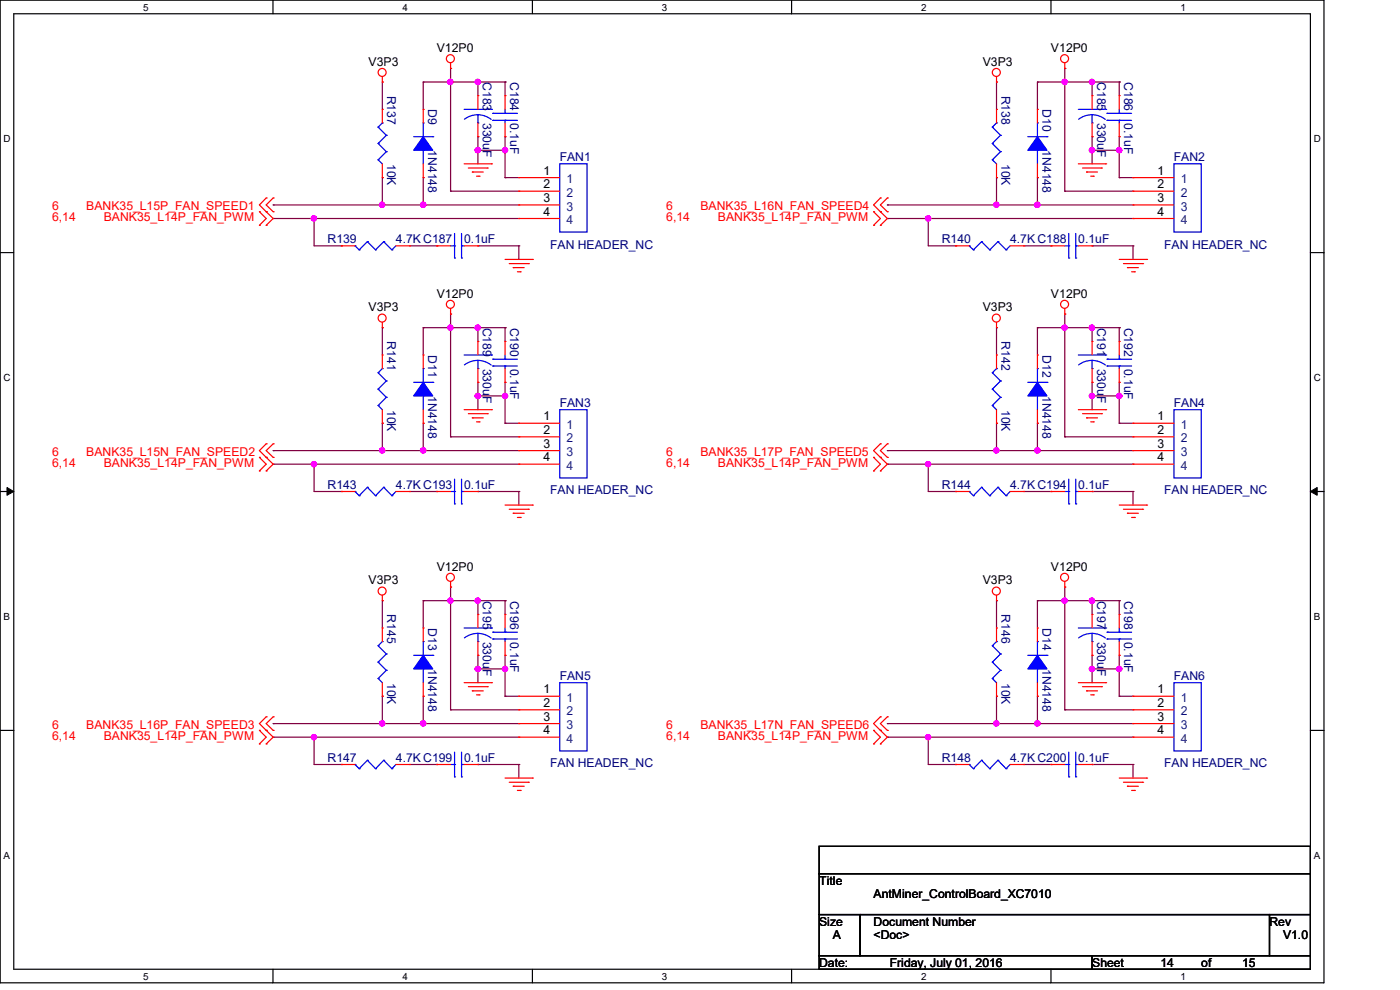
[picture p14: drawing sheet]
<svg xmlns="http://www.w3.org/2000/svg" width="297mm" height="210mm" viewBox="0 0 297 210" stroke-linecap="round" stroke-linejoin="round" font-family="sans-serif">
<defs><g id="words">
<g font-size="2.6">
<text x="92.7" y="11">V12P0</text>
<text x="223" y="11">V12P0</text>
<text x="78.2" y="13.9">V3P3</text>
<text x="208.5" y="13.9">V3P3</text>
<text x="115.3" y="37">1</text>
<text x="115.3" y="39.9">2</text>
<text x="245.6" y="37">1</text>
<text x="245.6" y="39.9">2</text>
<text x="115.3" y="42.8">3</text>
<text x="115.3" y="45.7">4</text>
<text x="245.6" y="42.8">3</text>
<text x="245.6" y="45.7">4</text>
<text x="92.7" y="63.2">V12P0</text>
<text x="223" y="63.2">V12P0</text>
<text x="78.2" y="66">V3P3</text>
<text x="208.5" y="66">V3P3</text>
<text x="115.3" y="89.2">1</text>
<text x="245.6" y="89.2">1</text>
<text x="115.3" y="92">2</text>
<text x="115.3" y="95">3</text>
<text x="245.6" y="92">2</text>
<text x="245.6" y="95">3</text>
<text x="115.3" y="97.8">4</text>
<text x="245.6" y="97.8">4</text>
<text x="78.2" y="124">V3P3</text>
<text x="92.7" y="121.1">V12P0</text>
<text x="208.5" y="124">V3P3</text>
<text x="223" y="121.1">V12P0</text>
<text x="115.3" y="147.1">1</text>
<text x="115.3" y="149.9">2</text>
<text x="245.6" y="147.1">1</text>
<text x="245.6" y="149.9">2</text>
<text x="115.3" y="152.9">3</text>
<text x="115.3" y="155.7">4</text>
<text x="245.6" y="152.9">3</text>
<text x="245.6" y="155.7">4</text>
<text x="173.8" y="187.7">Title</text>
<text x="185.3" y="190.6">AntMiner_ControlBoard_XC7010</text>
<text x="173.8" y="196.3">Size</text>
<text x="185.3" y="196.3">Document Number</text>
<text x="269.3" y="196.3">Rev</text>
<text x="176.7" y="199.3">A</text>
<text x="185.3" y="199.3">&lt;Doc&gt;</text>
<text x="272.2" y="199.3">V1.0</text>
<text x="173.8" y="205.1">Date:</text>
<text x="188.8" y="205.1">Friday, July 01, 2016</text>
<text x="231.7" y="205.1">Sheet</text>
<text x="246.2" y="205.1">14</text>
<text x="254.8" y="205.1">of</text>
<text x="263.5" y="205.1">15</text>
</g>
<g font-size="2.6" fill="#000080">
<text x="102.4" y="17.4" transform="rotate(90 102.4 17.4)">C183</text>
<text x="108.2" y="17.4" transform="rotate(90 108.2 17.4)">C184</text>
<text x="232.7" y="17.4" transform="rotate(90 232.7 17.4)">C185</text>
<text x="238.5" y="17.4" transform="rotate(90 238.5 17.4)">C186</text>
<text x="82.2" y="20.3" transform="rotate(90 82.2 20.3)">R137</text>
<text x="90.8" y="23.2" transform="rotate(90 90.8 23.2)">D9</text>
<text x="212.5" y="20.3" transform="rotate(90 212.5 20.3)">R138</text>
<text x="221.1" y="23.2" transform="rotate(90 221.1 23.2)">D10</text>
<text x="102.4" y="26.1" transform="rotate(90 102.4 26.1)">330uF</text>
<text x="108.2" y="26.1" transform="rotate(90 108.2 26.1)">0.1uF</text>
<text x="232.7" y="26.1" transform="rotate(90 232.7 26.1)">330uF</text>
<text x="238.5" y="26.1" transform="rotate(90 238.5 26.1)">0.1uF</text>
<text x="82.2" y="34.8" transform="rotate(90 82.2 34.8)">10K</text>
<text x="90.8" y="31.9" transform="rotate(90 90.8 31.9)">1N4148</text>
<text x="118.7" y="34.2">FAN1</text>
<text x="212.5" y="34.8" transform="rotate(90 212.5 34.8)">10K</text>
<text x="221.1" y="31.9" transform="rotate(90 221.1 31.9)">1N4148</text>
<text x="249" y="34.2">FAN2</text>
<text x="69.5" y="51.6">R139</text>
<text x="84" y="51.6">4.7K C187</text>
<text x="98.5" y="51.6">0.1uF</text>
<text x="116.7" y="52.7">FAN HEADER_NC</text>
<text x="199.8" y="51.6">R140</text>
<text x="214.3" y="51.6">4.7K C188</text>
<text x="228.8" y="51.6">0.1uF</text>
<text x="247" y="52.7">FAN HEADER_NC</text>
<text x="102.4" y="69.5" transform="rotate(90 102.4 69.5)">C189</text>
<text x="108.2" y="69.5" transform="rotate(90 108.2 69.5)">C190</text>
<text x="232.7" y="69.5" transform="rotate(90 232.7 69.5)">C191</text>
<text x="238.5" y="69.5" transform="rotate(90 238.5 69.5)">C192</text>
<text x="82.2" y="72.4" transform="rotate(90 82.2 72.4)">R141</text>
<text x="90.8" y="75.3" transform="rotate(90 90.8 75.3)">D11</text>
<text x="212.5" y="72.4" transform="rotate(90 212.5 72.4)">R142</text>
<text x="221.1" y="75.3" transform="rotate(90 221.1 75.3)">D12</text>
<text x="90.8" y="84" transform="rotate(90 90.8 84)">1N4148</text>
<text x="102.4" y="78.2" transform="rotate(90 102.4 78.2)">330uF</text>
<text x="108.2" y="78.2" transform="rotate(90 108.2 78.2)">0.1uF</text>
<text x="221.1" y="84" transform="rotate(90 221.1 84)">1N4148</text>
<text x="232.7" y="78.2" transform="rotate(90 232.7 78.2)">330uF</text>
<text x="238.5" y="78.2" transform="rotate(90 238.5 78.2)">0.1uF</text>
<text x="82.2" y="86.9" transform="rotate(90 82.2 86.9)">10K</text>
<text x="118.7" y="86.3">FAN3</text>
<text x="212.5" y="86.9" transform="rotate(90 212.5 86.9)">10K</text>
<text x="249" y="86.3">FAN4</text>
<text x="69.5" y="103.7">R143</text>
<text x="84" y="103.7">4.7K C193</text>
<text x="98.5" y="103.7">0.1uF</text>
<text x="116.7" y="104.9">FAN HEADER_NC</text>
<text x="199.8" y="103.7">R144</text>
<text x="214.3" y="103.7">4.7K C194</text>
<text x="228.8" y="103.7">0.1uF</text>
<text x="247" y="104.9">FAN HEADER_NC</text>
<text x="82.2" y="130.3" transform="rotate(90 82.2 130.3)">R145</text>
<text x="102.4" y="127.4" transform="rotate(90 102.4 127.4)">C195</text>
<text x="108.2" y="127.4" transform="rotate(90 108.2 127.4)">C196</text>
<text x="212.5" y="130.3" transform="rotate(90 212.5 130.3)">R146</text>
<text x="232.7" y="127.4" transform="rotate(90 232.7 127.4)">C197</text>
<text x="238.5" y="127.4" transform="rotate(90 238.5 127.4)">C198</text>
<text x="90.8" y="133.2" transform="rotate(90 90.8 133.2)">D13</text>
<text x="102.4" y="136.1" transform="rotate(90 102.4 136.1)">330uF</text>
<text x="108.2" y="136.1" transform="rotate(90 108.2 136.1)">0.1uF</text>
<text x="221.1" y="133.2" transform="rotate(90 221.1 133.2)">D14</text>
<text x="232.7" y="136.1" transform="rotate(90 232.7 136.1)">330uF</text>
<text x="238.5" y="136.1" transform="rotate(90 238.5 136.1)">0.1uF</text>
<text x="90.8" y="141.9" transform="rotate(90 90.8 141.9)">1N4148</text>
<text x="221.1" y="141.9" transform="rotate(90 221.1 141.9)">1N4148</text>
<text x="82.2" y="144.8" transform="rotate(90 82.2 144.8)">10K</text>
<text x="118.7" y="144.2">FAN5</text>
<text x="212.5" y="144.8" transform="rotate(90 212.5 144.8)">10K</text>
<text x="249" y="144.2">FAN6</text>
<text x="69.5" y="161.6">R147</text>
<text x="84" y="161.6">4.7K C199</text>
<text x="98.5" y="161.6">0.1uF</text>
<text x="199.8" y="161.6">R148</text>
<text x="214.3" y="161.6">4.7K C200</text>
<text x="228.8" y="161.6">0.1uF</text>
<text x="116.7" y="162.8">FAN HEADER_NC</text>
<text x="247" y="162.8">FAN HEADER_NC</text>
</g>
<g font-size="2.6" fill="#004080">
<text x="120.2" y="38.9">1</text>
<text x="120.2" y="41.7">2</text>
<text x="250.5" y="38.9">1</text>
<text x="250.5" y="41.7">2</text>
<text x="120.2" y="44.7">3</text>
<text x="120.2" y="47.5">4</text>
<text x="250.5" y="44.7">3</text>
<text x="250.5" y="47.5">4</text>
<text x="120.2" y="91">1</text>
<text x="120.2" y="93.9">2</text>
<text x="250.5" y="91">1</text>
<text x="250.5" y="93.9">2</text>
<text x="120.2" y="96.8">3</text>
<text x="120.2" y="99.7">4</text>
<text x="250.5" y="96.8">3</text>
<text x="250.5" y="99.7">4</text>
<text x="120.2" y="148.9">1</text>
<text x="250.5" y="148.9">1</text>
<text x="120.2" y="151.8">2</text>
<text x="120.2" y="154.7">3</text>
<text x="250.5" y="151.8">2</text>
<text x="250.5" y="154.7">3</text>
<text x="120.2" y="157.6">4</text>
<text x="250.5" y="157.6">4</text>
</g>
<g font-size="2.6" fill="#f00">
<text x="11" y="44.6">6</text>
<text x="11" y="46.9">6,14</text>
<text x="18.3" y="44.6">BANK35_L15P_FAN_SPEED1</text>
<text x="22" y="46.9">BANK35_L14P_FAN_PWM</text>
<text x="141.4" y="44.6">6</text>
<text x="141.4" y="46.9">6,14</text>
<text x="148.6" y="44.6">BANK35_L16N_FAN_SPEED4</text>
<text x="152.3" y="46.9">BANK35_L14P_FAN_PWM</text>
<text x="11" y="96.7">6</text>
<text x="11" y="99.1">6,14</text>
<text x="18.3" y="96.7">BANK35_L15N_FAN_SPEED2</text>
<text x="22" y="99.1">BANK35_L14P_FAN_PWM</text>
<text x="141.4" y="96.7">6</text>
<text x="141.4" y="99.1">6,14</text>
<text x="148.6" y="96.7">BANK35_L17P_FAN_SPEED5</text>
<text x="152.3" y="99.1">BANK35_L14P_FAN_PWM</text>
<text x="11" y="154.6">6</text>
<text x="18.3" y="154.6">BANK35_L16P_FAN_SPEED3</text>
<text x="141.4" y="154.6">6</text>
<text x="148.6" y="154.6">BANK35_L17N_FAN_SPEED6</text>
<text x="11" y="157">6,14</text>
<text x="22" y="157">BANK35_L14P_FAN_PWM</text>
<text x="141.4" y="157">6,14</text>
<text x="152.3" y="157">BANK35_L14P_FAN_PWM</text>
</g>
<g font-size="2.1">
<text x="30.4" y="2.2">5</text>
<text x="85.4" y="2.2">4</text>
<text x="140.4" y="2.2">3</text>
<text x="195.4" y="2.2">2</text>
<text x="250.4" y="2.2">1</text>
<text x=".8" y="30.1">D</text>
<text x="278.7" y="30.1">D</text>
<text x=".8" y="80.8">C</text>
<text x="278.7" y="80.8">C</text>
<text x=".8" y="131.5">B</text>
<text x="278.7" y="131.5">B</text>
<text x=".8" y="182.2">A</text>
<text x="278.7" y="182.2">A</text>
<text x="30.4" y="207.8">5</text>
<text x="85.4" y="207.8">4</text>
<text x="140.4" y="207.8">3</text>
<text x="195.4" y="207.8">2</text>
<text x="250.4" y="207.8">1</text>
</g>
</g></defs>
<path d="M0 0h280.9v208.5h-280.9zM2.9 2.9h275.1v202.7h-275.1z" fill="none" stroke="#000" stroke-width=".25"/>
<g fill="#fff">
<path d="M30.4 .3h1.1v2.4h-1.1z"/>
<path d="M30.4 205.9h1.1v2.3h-1.1z"/>
</g>
<path d="M57.9 0v2.9M57.9 205.6v2.9" fill="none" stroke="#000" stroke-width=".25"/>
<g fill="#fff">
<path d="M85.4 .3h1.1v2.4h-1.1z"/>
<path d="M85.4 205.9h1.1v2.3h-1.1z"/>
</g>
<path d="M112.9 0v2.9M112.9 205.6v2.9" fill="none" stroke="#000" stroke-width=".25"/>
<g fill="#fff">
<path d="M140.4 .3h1.2v2.4h-1.2z"/>
<path d="M140.4 205.9h1.2v2.3h-1.2z"/>
</g>
<path d="M167.9 0v2.9M167.9 205.6v2.9" fill="none" stroke="#000" stroke-width=".25"/>
<g fill="#fff">
<path d="M195.4 .3h1.2v2.4h-1.2z"/>
<path d="M195.4 205.9h1.2v2.3h-1.2z"/>
</g>
<path d="M223 0v2.9M223 205.6v2.9" fill="none" stroke="#000" stroke-width=".25"/>
<g fill="#fff">
<path d="M250.4 .3h1.2v2.4h-1.2z"/>
<path d="M250.4 205.9h1.2v2.3h-1.2z"/>
<path d="M.8 28.2h1.4v2.4h-1.4z"/>
<path d="M278.7 28.2h1.5v2.4h-1.5z"/>
<path d="M.8 78.9h1.4v2.3h-1.4z"/>
<path d="M278.7 78.9h1.5v2.3h-1.5z"/>
</g>
<path d="M0 53.6h2.9M278 53.6h2.9" fill="none" stroke="#000" stroke-width=".25"/>
<g fill="#fff">
<path d="M.8 129.6h1.3v2.3h-1.3z"/>
<path d="M278.7 129.6h1.4v2.3h-1.4z"/>
</g>
<path d="M0 104.3h2.9M278 104.3h2.9" fill="none" stroke="#000" stroke-width=".25"/>
<path d="M1.5 103.4l1.4 .9-1.4 .8zM278 104.3l1.4-.9v1.7z" fill="#000" stroke="#000" stroke-width=".21"/>
<g fill="#fff">
<path d="M.8 180.3h1.3v2.3h-1.3z"/>
<path d="M278.7 180.3h1.4v2.3h-1.4z"/>
</g>
<path d="M0 154.9h2.9M278 154.9h2.9M173.8 179.5h104.2v5.8h-104.2zM173.8 185.3h104.2v8.7h-104.2zM173.8 194h8.7v8.7h-8.7zM182.5 194h86.8v8.7h-86.8zM269.3 194h8.7v8.7h-8.7zM173.8 202.7h57.9v2.9h-57.9zM231.7 202.7h46.3v2.9h-46.3z" fill="none" stroke="#000" stroke-width=".25"/>
<g fill="none" stroke="#800040" stroke-width=".25">
<path d="M81.1 17.4h.1M81.1 17.4v5.8M89.8 17.4h.1M89.8 17.4v5.8M89.8 17.4h17.3M95.6 14.5h.1M95.6 17.4h.1M95.6 14.5v26.1M101.4 17.4h.1M101.4 17.4v2.9M107.1 17.4h.1M107.1 17.4v2.9"/>
<path d="M211.4 17.4h.1M211.4 17.4v5.8M220.1 17.4h.1M220.1 17.4h17.3M220.1 17.4v5.8M225.9 14.5h.1M225.9 17.4h.1M225.9 14.5v26.1M231.7 17.4h.1M231.7 17.4v2.9M237.4 17.4h.1M237.4 17.4v2.9"/>
<path d="M81.1 37.7h.1M81.1 37.7v5.8M89.8 37.7h.1M89.8 37.7v5.8M101.4 31.9h.1M101.4 29h.1M101.4 31.9h5.7M101.4 29v5.8M107.1 29h.1M107.1 31.9h.1M107.1 37.7h.1M107.1 29v8.7"/>
<path d="M107.1 37.7h3M211.4 37.7h.1M211.4 37.7v5.8M220.1 37.7h.1M220.1 37.7v5.8M231.7 31.9h.1M231.7 29h.1M231.7 31.9h5.7M231.7 29v5.8M237.4 29h.1M237.4 31.9h.1M237.4 37.7h.1"/>
<path d="M237.4 37.7h3M237.4 29v8.7M58 46.4h.1M58 43.5h.1M58 43.5h52.1M58 46.4h52.1M66.6 46.4h.1M66.6 46.4v5.8h5.8M72.4 52.2h.1M81.1 43.5h.1M86.9 52.2h5.8M89.8 43.5h.1"/>
<path d="M92.7 52.2h.1M95.6 40.6h.1M95.6 40.6h14.5M101.4 52.2h.1M101.4 52.2h8.7M110.1 52.2h.1M110.1 52.2v2.8M188.3 46.4h.1M188.3 43.5h.1M188.3 43.5h52.1M188.3 46.4h52.1M196.9 46.4h.1"/>
<path d="M196.9 46.4v5.8h5.8M202.7 52.2h.1M211.4 43.5h.1M217.2 52.2h5.8M220.1 43.5h.1M223 52.2h.1M225.9 40.6h.1M225.9 40.6h14.5M231.7 52.2h.1M231.7 52.2h8.7M240.4 52.2h.1M240.4 52.2v2.8"/>
<path d="M81.1 69.5h.1M81.1 69.5v5.8M89.8 69.5h.1M89.8 69.5v5.8M89.8 69.5h17.3M95.6 66.6h.1M95.6 69.5h.1M95.6 66.6v26.1M101.4 69.5h.1M101.4 69.5v2.9M107.1 69.5h.1M107.1 69.5v2.9"/>
<path d="M211.4 69.5h.1M211.4 69.5v5.8M220.1 69.5h.1M220.1 69.5h17.3M220.1 69.5v5.8M225.9 66.6h.1M225.9 69.5h.1M225.9 66.6v26.1M231.7 69.5h.1M231.7 69.5v2.9M237.4 69.5h.1M237.4 69.5v2.9"/>
<path d="M58 98.5h.1M58 95.6h.1M58 95.6h52.1M58 98.5h52.1M66.6 98.5h.1M66.6 98.5v5.8h5.8M81.1 89.8h.1M81.1 95.6h.1M81.1 89.8v5.8M89.8 89.8h.1M89.8 95.6h.1M89.8 89.8v5.8"/>
<path d="M95.6 92.7h.1M95.6 92.7h14.5M101.4 84h.1M101.4 81.1h.1M101.4 81.1v5.8M101.4 84h5.7M107.1 81.1h.1M107.1 84h.1M107.1 89.8h.1M107.1 81.1v8.7M107.1 89.8h3M188.3 98.5h.1"/>
<path d="M188.3 95.6h.1M188.3 95.6h52.1M188.3 98.5h52.1M196.9 98.5h.1M196.9 98.5v5.8h5.8M211.4 89.8h.1M211.4 95.6h.1M211.4 89.8v5.8M220.1 89.8h.1M220.1 95.6h.1M220.1 89.8v5.8M225.9 92.7h.1"/>
<path d="M225.9 92.7h14.5M231.7 84h.1M231.7 81.1h.1M231.7 84h5.7M231.7 81.1v5.8M237.4 81.1h.1M237.4 84h.1M237.4 89.8h.1M237.4 89.8h3M237.4 81.1v8.7M72.4 104.3h.1M86.9 104.3h5.8"/>
<path d="M92.7 104.3h.1M101.4 104.3h.1M101.4 104.3h8.7M110.1 104.3h.1M110.1 104.3v2.8M202.7 104.3h.1M217.2 104.3h5.8M223 104.3h.1M231.7 104.3h.1M231.7 104.3h8.7M240.4 104.3h.1M240.4 104.3v2.8"/>
<path d="M81.1 127.4h.1M81.1 127.4v5.8M89.8 127.4h.1M89.8 127.4v5.8M89.8 127.4h17.3M95.6 124.5h.1M95.6 127.4h.1M95.6 124.5v26.1M101.4 127.4h.1M101.4 139h.1M101.4 127.4v2.9M101.4 139v5.8"/>
<path d="M107.1 139h.1M107.1 127.4h.1M107.1 127.4v2.9M107.1 139v8.7M211.4 127.4h.1M211.4 127.4v5.8M220.1 127.4h.1M220.1 127.4h17.3M220.1 127.4v5.8M225.9 124.5h.1M225.9 127.4h.1M225.9 124.5v26.1"/>
<path d="M231.7 127.4h.1M231.7 139h.1M231.7 127.4v2.9M231.7 139v5.8M237.4 139h.1M237.4 127.4h.1M237.4 127.4v2.9M237.4 139v8.7M58 156.4h.1M58 153.5h.1M58 153.5h52.1M58 156.4h52.1"/>
<path d="M66.6 156.4h.1M66.6 156.4v5.8h5.8M81.1 147.7h.1M81.1 153.5h.1M81.1 147.7v5.8M89.8 147.7h.1M89.8 153.5h.1M89.8 147.7v5.8M95.6 150.6h.1M95.6 150.6h14.5M101.4 141.9h.1M101.4 141.9h5.7"/>
<path d="M107.1 141.9h.1M107.1 147.7h.1M107.1 147.7h3M188.3 156.4h.1M188.3 153.5h.1M188.3 153.5h52.1M188.3 156.4h52.1M196.9 156.4h.1M196.9 156.4v5.8h5.8M211.4 147.7h.1M211.4 153.5h.1M211.4 147.7v5.8"/>
<path d="M220.1 147.7h.1M220.1 153.5h.1M220.1 147.7v5.8M225.9 150.6h.1M225.9 150.6h14.5M231.7 141.9h.1M231.7 141.9h5.7M237.4 141.9h.1M237.4 147.7h.1M237.4 147.7h3M72.4 162.2h.1M86.9 162.2h5.8"/>
<path d="M92.7 162.2h.1M101.4 162.2h.1M101.4 162.2h8.7M110.1 162.2h.1M110.1 162.2v2.9M202.7 162.2h.1M217.2 162.2h5.8M223 162.2h.1M231.7 162.2h.1M231.7 162.2h8.7M240.4 162.2h.1M240.4 162.2v2.9"/>
</g>
<g fill="#f0f" stroke="#f0f" stroke-width=".25">
<circle cx="101.3" cy="31.9" r=".55"/>
<circle cx="107.1" cy="31.9" r=".55"/>
<circle cx="66.6" cy="46.3" r=".55"/>
<circle cx="81.1" cy="43.4" r=".55"/>
<circle cx="89.8" cy="43.4" r=".56"/>
<circle cx="95.5" cy="17.4" r=".55"/>
<circle cx="101.3" cy="17.4" r=".55"/>
<circle cx="101.3" cy="84" r=".55"/>
<circle cx="107.1" cy="84" r=".55"/>
<circle cx="66.6" cy="98.5" r=".55"/>
<circle cx="81.1" cy="95.5" r=".55"/>
<circle cx="89.8" cy="95.5" r=".56"/>
<circle cx="95.5" cy="69.5" r=".55"/>
<circle cx="101.3" cy="69.5" r=".55"/>
<circle cx="107.1" cy="141.9" r=".55"/>
<circle cx="101.3" cy="141.9" r=".55"/>
<circle cx="66.6" cy="156.4" r=".55"/>
<circle cx="81.1" cy="153.5" r=".55"/>
<circle cx="89.8" cy="153.5" r=".56"/>
<circle cx="95.5" cy="127.4" r=".55"/>
<circle cx="101.3" cy="127.4" r=".55"/>
<circle cx="237.4" cy="31.9" r=".55"/>
<circle cx="220.1" cy="43.4" r=".56"/>
<circle cx="211.4" cy="43.4" r=".55"/>
<circle cx="196.9" cy="46.3" r=".55"/>
<circle cx="225.8" cy="17.4" r=".55"/>
<circle cx="231.6" cy="17.4" r=".55"/>
<circle cx="231.6" cy="31.9" r=".55"/>
<circle cx="237.4" cy="84" r=".55"/>
<circle cx="231.6" cy="84" r=".55"/>
<circle cx="220.1" cy="95.5" r=".56"/>
<circle cx="211.4" cy="95.5" r=".55"/>
<circle cx="196.9" cy="98.5" r=".55"/>
<circle cx="225.8" cy="69.5" r=".55"/>
<circle cx="231.6" cy="69.5" r=".55"/>
<circle cx="237.4" cy="141.9" r=".55"/>
<circle cx="231.6" cy="141.9" r=".55"/>
<circle cx="220.1" cy="153.5" r=".56"/>
<circle cx="211.4" cy="153.5" r=".55"/>
<circle cx="196.9" cy="156.4" r=".55"/>
<circle cx="225.8" cy="127.4" r=".55"/>
<circle cx="231.6" cy="127.4" r=".55"/>
</g>
<g fill="none" stroke="#f00" stroke-width=".25">
<path d="M81.1 17.4h.1M81.1 16.3v1.1M95.6 14.5h.1M95.6 13.3v1.2M211.4 17.4h.1M211.4 16.3v1.1M225.9 14.5h.1M225.9 13.3v1.2M81.1 37.7h.1M81.1 23.2h.1M81.1 23.2v2.9M81.1 34.8v2.9"/>
<path d="M89.8 37.7h.1M89.8 23.2h.1M89.8 23.2v2.9M89.8 34.8v2.9M98.5 34.8h5.8M99.4 35.6h4M100.2 36.5h.1M100.2 36.5h2.3M101.1 37.4h.5M101.4 20.3h.1M101.4 29h.1M101.4 20.3v2.9"/>
<path d="M101.4 26.1v2.9M101.6 37.4h.1M103.4 35.6h.1M104.3 34.8h.1M107.1 29h.1M107.1 20.3h.1M107.1 20.3v2.9M107.1 26.1v2.9M110.1 37.7h.1M110.1 37.7h8.6M211.4 37.7h.1M211.4 23.2h.1"/>
<path d="M211.4 23.2v2.9M211.4 34.8v2.9M220.1 37.7h.1M220.1 23.2h.1M220.1 23.2v2.9M220.1 34.8v2.9M228.8 34.8h5.8M229.7 35.6h4M230.5 36.5h.1M230.5 36.5h2.3M231.4 37.4h.5M231.7 20.3h.1"/>
<path d="M231.7 29h.1M231.7 20.3v2.9M231.7 26.1v2.9M231.9 37.4h.1M233.7 35.6h.1M234.6 34.8h.1M237.4 29h.1M237.4 20.3h.1M237.4 20.3v2.9M237.4 26.1v2.9M240.4 37.7h.1M240.4 37.7h8.6"/>
<path d="M55 44.9h.1M55 47.8h.1M55 44.9l1.5 1.5-1.5 1.4M56.5 42h.1M56.5 44.9h.1M56.5 47.8h.1M56.5 42l-1.5 1.5 1.5 1.4M56.5 44.9l1.5 1.5-1.5 1.4M58 42h.1M58 44.9h.1M58 42l-1.5 1.5 1.5 1.4M72.4 52.2h.1"/>
<path d="M72.4 52.2h2.9M84 52.2h2.9M86.9 52.2h.1M92.7 52.2h.1M92.7 52.2h2.9M98.5 52.2h2.9M101.4 52.2h.1M107.1 55h5.8M108 55.9h4.1M108.9 56.8h.1M108.9 56.8h2.3M109.8 57.7h.6"/>
<path d="M110.1 40.6h.1M110.1 43.5h.1M110.1 46.4h.1M110.1 40.6h8.6M110.1 43.5h8.6M110.1 46.4h8.6M110.4 57.7h.1M112.1 55.9h.1M112.9 55h.1M185.3 44.9h.1M185.3 47.8h.1M185.3 44.9l1.5 1.5-1.5 1.4"/>
<path d="M186.8 42h.1M186.8 44.9h.1M186.8 47.8h.1M186.8 42l-1.5 1.5 1.5 1.4M186.8 44.9l1.5 1.5-1.5 1.4M188.3 42h.1M188.3 44.9h.1M188.3 42l-1.5 1.5 1.5 1.4M202.7 52.2h.1M202.7 52.2h2.9M214.3 52.2h2.9M217.2 52.2h.1"/>
<path d="M223 52.2h.1M223 52.2h2.9M228.8 52.2h2.9M231.7 52.2h.1M237.4 55h5.8M238.3 55.9h4.1M239.2 56.8h.1M239.2 56.8h2.3M240.1 57.7h.6M240.4 40.6h.1M240.4 43.5h.1M240.4 46.4h.1"/>
<path d="M240.4 40.6h8.6M240.4 43.5h8.6M240.4 46.4h8.6M240.7 57.7h.1M242.4 55.9h.1M243.2 55h.1M81.1 69.5h.1M81.1 75.3h.1M81.1 68.4v1.1M81.1 75.3v2.9M89.8 75.3h.1M89.8 75.3v2.9"/>
<path d="M95.6 66.6h.1M95.6 65.4v1.2M101.4 72.4h.1M101.4 72.4v2.9M101.4 78.2v2.9M107.1 72.4h.1M107.1 72.4v2.9M107.1 78.2v2.9M211.4 69.5h.1M211.4 75.3h.1M211.4 68.4v1.1M211.4 75.3v2.9"/>
<path d="M220.1 75.3h.1M220.1 75.3v2.9M225.9 66.6h.1M225.9 65.4v1.2M231.7 72.4h.1M231.7 72.4v2.9M231.7 78.2v2.9M237.4 72.4h.1M237.4 72.4v2.9M237.4 78.2v2.9M55 97h.1M55 99.9h.1"/>
<path d="M55 97l1.5 1.5-1.5 1.4M56.5 94.1h.1M56.5 97h.1M56.5 99.9h.1M56.5 94.1l-1.5 1.5 1.5 1.4M56.5 97l1.5 1.5-1.5 1.4M58 94.1h.1M58 97h.1M58 94.1l-1.5 1.5 1.5 1.4M81.1 89.8h.1M81.1 86.9v2.9M89.8 89.8h.1"/>
<path d="M89.8 86.9v2.9M98.5 86.9h5.8M99.4 87.8h4M100.2 88.6h.1M100.2 88.6h2.3M101.1 89.5h.5M101.4 81.1h.1M101.6 89.5h.1M103.4 87.8h.1M104.3 86.9h.1M107.1 81.1h.1M110.1 89.8h.1"/>
<path d="M110.1 92.7h.1M110.1 95.6h.1M110.1 98.5h.1M110.1 89.8h8.6M110.1 92.7h8.6M110.1 95.6h8.6M110.1 98.5h8.6M185.3 97h.1M185.3 99.9h.1M185.3 97l1.5 1.5-1.5 1.4M186.8 94.1h.1M186.8 97h.1"/>
<path d="M186.8 99.9h.1M186.8 94.1l-1.5 1.5 1.5 1.4M186.8 97l1.5 1.5-1.5 1.4M188.3 94.1h.1M188.3 97h.1M188.3 94.1l-1.5 1.5 1.5 1.4M211.4 89.8h.1M211.4 86.9v2.9M220.1 89.8h.1M220.1 86.9v2.9M228.8 86.9h5.8M229.7 87.8h4"/>
<path d="M230.5 88.6h.1M230.5 88.6h2.3M231.4 89.5h.5M231.7 81.1h.1M231.9 89.5h.1M233.7 87.8h.1M234.6 86.9h.1M237.4 81.1h.1M240.4 89.8h.1M240.4 92.7h.1M240.4 95.6h.1M240.4 98.5h.1"/>
<path d="M240.4 89.8h8.6M240.4 92.7h8.6M240.4 95.6h8.6M240.4 98.5h8.6M72.4 104.3h.1M72.4 104.3h2.9M84 104.3h2.9M86.9 104.3h.1M92.7 104.3h.1M92.7 104.3h2.9M98.5 104.3h2.9M101.4 104.3h.1"/>
<path d="M107.1 107.1h5.8M108 108h4.1M108.9 108.9h.1M108.9 108.9h2.3M109.8 109.8h.6M110.4 109.8h.1M112.1 108h.1M112.9 107.1h.1M202.7 104.3h.1M202.7 104.3h2.9M214.3 104.3h2.9M217.2 104.3h.1"/>
<path d="M223 104.3h.1M223 104.3h2.9M228.8 104.3h2.9M231.7 104.3h.1M237.4 107.1h5.8M238.3 108h4.1M239.2 108.9h.1M239.2 108.9h2.3M240.1 109.8h.6M240.7 109.8h.1M242.4 108h.1M243.2 107.1h.1"/>
<path d="M81.1 127.4h.1M81.1 133.2h.1M81.1 126.3v1.1M81.1 133.2v2.9M89.8 133.2h.1M89.8 133.2v2.9M95.6 124.5h.1M95.6 123.4v1.1M101.4 130.3h.1M101.4 139h.1M101.4 130.3v2.9M101.4 136.1v2.9"/>
<path d="M107.1 139h.1M107.1 130.3h.1M107.1 130.3v2.9M107.1 136.1v2.9M211.4 127.4h.1M211.4 133.2h.1M211.4 126.3v1.1M211.4 133.2v2.9M220.1 133.2h.1M220.1 133.2v2.9M225.9 124.5h.1M225.9 123.4v1.1"/>
<path d="M231.7 130.3h.1M231.7 139h.1M231.7 130.3v2.9M231.7 136.1v2.9M237.4 139h.1M237.4 130.3h.1M237.4 130.3v2.9M237.4 136.1v2.9M55 154.9h.1M55 157.8h.1M55 154.9l1.5 1.5-1.5 1.4M56.5 152.1h.1"/>
<path d="M56.5 154.9h.1M56.5 157.8h.1M56.5 152.1l-1.5 1.4 1.5 1.4M56.5 154.9l1.5 1.5-1.5 1.4M58 152.1h.1M58 154.9h.1M58 152.1l-1.5 1.4 1.5 1.4M81.1 147.7h.1M81.1 144.8v2.9M89.8 147.7h.1M89.8 144.8v2.9M98.5 144.8h5.8"/>
<path d="M99.4 145.7h4M100.2 146.6h.1M100.2 146.6h2.3M101.1 147.4h.5M101.6 147.4h.1M103.4 145.7h.1M104.3 144.8h.1M110.1 147.7h.1M110.1 150.6h.1M110.1 153.5h.1M110.1 156.4h.1M110.1 147.7h8.6"/>
<path d="M110.1 150.6h8.6M110.1 153.5h8.6M110.1 156.4h8.6M185.3 154.9h.1M185.3 157.8h.1M185.3 154.9l1.5 1.5-1.5 1.4M186.8 152.1h.1M186.8 154.9h.1M186.8 157.8h.1M186.8 152.1l-1.5 1.4 1.5 1.4M186.8 154.9l1.5 1.5-1.5 1.4M188.3 152.1h.1"/>
<path d="M188.3 154.9h.1M188.3 152.1l-1.5 1.4 1.5 1.4M211.4 147.7h.1M211.4 144.8v2.9M220.1 147.7h.1M220.1 144.8v2.9M228.8 144.8h5.8M229.7 145.7h4M230.5 146.6h.1M230.5 146.6h2.3M231.4 147.4h.5M231.9 147.4h.1"/>
<path d="M233.7 145.7h.1M234.6 144.8h.1M240.4 147.7h.1M240.4 150.6h.1M240.4 153.5h.1M240.4 156.4h.1M240.4 147.7h8.6M240.4 150.6h8.6M240.4 153.5h8.6M240.4 156.4h8.6M72.4 162.2h.1M72.4 162.2h2.9"/>
<path d="M84 162.2h2.9M86.9 162.2h.1M92.7 162.2h.1M92.7 162.2h2.9M98.5 162.2h2.9M101.4 162.2h.1M107.1 165.1h5.8M108 165.9h4.1M108.9 166.8h.1M108.9 166.8h2.3M109.8 167.7h.6M110.4 167.7h.1"/>
<path d="M112.1 165.9h.1M112.9 165.1h.1M202.7 162.2h.1M202.7 162.2h2.9M214.3 162.2h2.9M217.2 162.2h.1M223 162.2h.1M223 162.2h2.9M228.8 162.2h2.9M231.7 162.2h.1M237.4 165.1h5.8M238.3 165.9h4.1"/>
<path d="M239.2 166.8h.1M239.2 166.8h2.3M240.1 167.7h.6M240.7 167.7h.1M242.4 165.9h.1M243.2 165.1h.1"/>
<circle cx="81.1" cy="15.4" r=".85"/>
<circle cx="95.5" cy="12.4" r=".85"/>
<circle cx="211.4" cy="15.4" r=".85"/>
<circle cx="225.8" cy="12.4" r=".85"/>
<circle cx="81.1" cy="67.5" r=".85"/>
<circle cx="95.5" cy="64.6" r=".85"/>
<circle cx="211.4" cy="67.5" r=".85"/>
<circle cx="225.8" cy="64.6" r=".85"/>
<circle cx="81.1" cy="125.4" r=".85"/>
<circle cx="95.5" cy="122.5" r=".85"/>
<circle cx="211.4" cy="125.4" r=".85"/>
<circle cx="225.8" cy="122.5" r=".85"/>
</g>
<g fill="none" stroke="#00f" stroke-width=".25">
<path d="M80.2 33.9h.1M80.2 30.4h.1M80.2 27h.1M80.2 33.9l.9 .9M80.2 30.4l1.8 1.8M80.2 27l1.8 1.7M81.1 26.1h.1M81.1 26.1l-.9 .9M82 32.2h.1M82 28.7h.1M82 32.2l-1.8 1.7M82 28.7l-1.8 1.7"/>
<path d="M87.8 29h4M89.8 31.9h.1M89.8 26.1h.1M89.8 26.1v2.9M89.8 31.9v2.9M91.8 29h.1M98.5 23.2h5.8M101.4 26.1h.1M101.4 24.3l1.5 .3 1.3 .7M101.4 24.3l-1.5 .3-1.4 .7M101.4 24.3v1.8M104.3 23.2h.1"/>
<path d="M104.6 24h.1M104.6 25.5h.1M104.6 24h5.2M104.6 25.5h5.2M107.1 25.5h.1M107.1 24h.1M107.1 23.2v.8M107.1 25.5v.6M118.7 34.8h5.8v14.4h-5.8zM210.5 33.9h.1M210.5 30.4h.1M210.5 27h.1"/>
<path d="M210.5 33.9l.9 .9M210.5 30.4l1.8 1.8M210.5 27l1.8 1.7M211.4 26.1h.1M211.4 26.1l-.9 .9M212.3 32.2h.1M212.3 28.7h.1M212.3 32.2l-1.8 1.7M212.3 28.7l-1.8 1.7M218.1 29h4M220.1 31.9h.1M220.1 26.1h.1"/>
<path d="M220.1 26.1v2.9M220.1 31.9v2.9M222.1 29h.1M228.8 23.2h5.8M231.7 26.1h.1M231.7 24.3l1.5 .3 1.3 .7M231.7 24.3l-1.5 .3-1.4 .7M231.7 24.3v1.8M234.6 23.2h.1M234.9 24h.1M234.9 25.5h.1M234.9 24h5.2"/>
<path d="M234.9 25.5h5.2M237.4 25.5h.1M237.4 24h.1M237.4 23.2v.8M237.4 25.5v.6M249 34.8h5.8v14.4h-5.8zM75.3 52.2h.1M75.3 52.2l.9 .8M76.2 53h.1M77.9 51.3h.1M77.9 51.3l1.8 1.7M77.9 51.3l-1.7 1.7"/>
<path d="M79.7 53h.1M81.4 51.3h.1M81.4 51.3l1.7 1.7M81.4 51.3l-1.7 1.7M83.1 53h.1M84 52.2l-.9 .8M95.6 52.2h.8M96.4 54.7h.1M96.4 52.2h.1M96.4 49.5v5.2M97.9 52.2h.1M97.9 54.7h.1"/>
<path d="M97.9 52.2h.6M97.9 49.5v5.2M205.6 52.2h.1M205.6 52.2l.9 .8M206.5 53h.1M208.2 51.3h.1M208.2 51.3l1.8 1.7M208.2 51.3l-1.7 1.7M210 53h.1M211.7 51.3h.1M211.7 51.3l1.7 1.7M211.7 51.3l-1.7 1.7"/>
<path d="M213.4 53h.1M214.3 52.2l-.9 .8M225.9 52.2h.8M226.7 54.7h.1M226.7 52.2h.1M226.7 49.5v5.2M228.2 52.2h.1M228.2 54.7h.1M228.2 52.2h.6M228.2 49.5v5.2M80.2 79.1h.1M80.2 79.1l1.8 1.7"/>
<path d="M81.1 78.2h.1M81.1 78.2l-.9 .9M89.8 78.2h.1M89.8 78.2v2.9M98.5 75.3h5.8M101.4 78.2h.1M101.4 76.5l1.5 .2 1.3 .7M101.4 76.5l-1.5 .2-1.4 .7M101.4 76.5v1.7M104.3 75.3h.1M104.6 76.2h.1M104.6 77.6h.1"/>
<path d="M104.6 76.2h5.2M104.6 77.6h5.2M107.1 77.6h.1M107.1 76.2h.1M107.1 75.3v.9M107.1 77.6v.6M210.5 79.1h.1M210.5 79.1l1.8 1.7M211.4 78.2h.1M211.4 78.2l-.9 .9M220.1 78.2h.1M220.1 78.2v2.9"/>
<path d="M228.8 75.3h5.8M231.7 78.2h.1M231.7 76.5l1.5 .2 1.3 .7M231.7 76.5l-1.5 .2-1.4 .7M231.7 76.5v1.7M234.6 75.3h.1M234.9 76.2h.1M234.9 77.6h.1M234.9 76.2h5.2M234.9 77.6h5.2M237.4 77.6h.1M237.4 76.2h.1"/>
<path d="M237.4 75.3v.9M237.4 77.6v.6M80.2 86h.1M80.2 82.5h.1M80.2 86l.9 .9M80.2 82.5l1.8 1.8M82 84.3h.1M82 80.8h.1M82 84.3l-1.8 1.7M82 80.8l-1.8 1.7M87.8 81.1h4M89.8 84h.1"/>
<path d="M89.8 84v2.9M91.8 81.1h.1M118.7 86.9h5.8v14.5h-5.8zM210.5 86h.1M210.5 82.5h.1M210.5 86l.9 .9M210.5 82.5l1.8 1.8M212.3 84.3h.1M212.3 80.8h.1M212.3 84.3l-1.8 1.7M212.3 80.8l-1.8 1.7M218.1 81.1h4"/>
<path d="M220.1 84h.1M220.1 84v2.9M222.1 81.1h.1M249 86.9h5.8v14.5h-5.8zM75.3 104.3h.1M75.3 104.3l.9 .9M76.2 105.2h.1M77.9 103.4h.1M77.9 103.4l1.8 1.8M77.9 103.4l-1.7 1.8M79.7 105.2h.1M81.4 103.4h.1"/>
<path d="M81.4 103.4l1.7 1.8M81.4 103.4l-1.7 1.8M83.1 105.2h.1M84 104.3l-.9 .9M95.6 104.3h.8M96.4 106.9h.1M96.4 104.3h.1M96.4 101.6v5.3M97.9 104.3h.1M97.9 106.9h.1M97.9 104.3h.6M97.9 101.6v5.3"/>
<path d="M205.6 104.3h.1M205.6 104.3l.9 .9M206.5 105.2h.1M208.2 103.4h.1M208.2 103.4l1.8 1.8M208.2 103.4l-1.7 1.8M210 105.2h.1M211.7 103.4h.1M211.7 103.4l1.7 1.8M211.7 103.4l-1.7 1.8M213.4 105.2h.1M214.3 104.3l-.9 .9"/>
<path d="M225.9 104.3h.8M226.7 106.9h.1M226.7 104.3h.1M226.7 101.6v5.3M228.2 104.3h.1M228.2 106.9h.1M228.2 101.6v5.3M228.2 104.3h.6M80.2 137h.1M80.2 137l1.8 1.7M81.1 136.1h.1M81.1 136.1l-.9 .9"/>
<path d="M82 138.7h.1M82 138.7l-1.8 1.8M87.8 139h4M89.8 136.1h.1M89.8 136.1v2.9M91.8 139h.1M98.5 133.2h5.8M101.4 136.1h.1M101.4 134.4l1.5 .2 1.3 .8M101.4 134.4l-1.5 .2-1.4 .7M101.4 134.4v1.7M104.3 133.2h.1"/>
<path d="M104.6 134.1h.1M104.6 135.6h.1M104.6 134.1h5.2M104.6 135.6h5.2M107.1 135.6h.1M107.1 134.1h.1M107.1 133.2v.9M107.1 135.6v.5M210.5 137h.1M210.5 137l1.8 1.7M211.4 136.1h.1M211.4 136.1l-.9 .9"/>
<path d="M212.3 138.7h.1M212.3 138.7l-1.8 1.8M218.1 139h4M220.1 136.1h.1M220.1 136.1v2.9M222.1 139h.1M228.8 133.2h5.8M231.7 136.1h.1M231.7 134.4l1.5 .2 1.3 .8M231.7 134.4l-1.5 .2-1.4 .7M231.7 134.4v1.7M234.6 133.2h.1"/>
<path d="M234.9 134.1h.1M234.9 135.6h.1M234.9 134.1h5.2M234.9 135.6h5.2M237.4 135.6h.1M237.4 134.1h.1M237.4 133.2v.9M237.4 135.6v.5M80.2 143.9h.1M80.2 140.5h.1M80.2 143.9l.9 .9M80.2 140.5l1.8 1.7"/>
<path d="M82 142.2h.1M82 142.2l-1.8 1.7M89.8 141.9h.1M89.8 141.9v2.9M96.4 159.6v5.2M97.9 159.6v5.2M118.7 144.8h5.8v14.5h-5.8zM210.5 143.9h.1M210.5 140.5h.1M210.5 143.9l.9 .9M210.5 140.5l1.8 1.7M212.3 142.2h.1"/>
<path d="M212.3 142.2l-1.8 1.7M220.1 141.9h.1M220.1 141.9v2.9M226.7 159.6v5.2M228.2 159.6v5.2M249 144.8h5.8v14.5h-5.8zM75.3 162.2h.1M75.3 162.2l.9 .9M76.2 163.1h.1M77.9 161.3h.1M77.9 161.3l1.8 1.8M77.9 161.3l-1.7 1.8"/>
<path d="M79.7 163.1h.1M81.4 161.3h.1M81.4 161.3l1.7 1.8M81.4 161.3l-1.7 1.8M83.1 163.1h.1M84 162.2l-.9 .9M95.6 162.2h.8M96.4 164.8h.1M96.4 162.2h.1M97.9 162.2h.1M97.9 164.8h.1M97.9 162.2h.6"/>
<path d="M205.6 162.2h.1M205.6 162.2l.9 .9M206.5 163.1h.1M208.2 161.3h.1M208.2 161.3l1.8 1.8M208.2 161.3l-1.7 1.8M210 163.1h.1M211.7 161.3h.1M211.7 161.3l1.7 1.8M211.7 161.3l-1.7 1.8M213.4 163.1h.1M214.3 162.2l-.9 .9"/>
<path d="M225.9 162.2h.8M226.7 164.8h.1M226.7 162.2h.1M228.2 162.2h.1M228.2 164.8h.1M228.2 162.2h.6"/>
</g>
<g fill="#00f" stroke="#00f" stroke-width=".25">
<path d="M89.8 139l2 2.9h-4z" fill-rule="evenodd"/>
<path d="M220.1 139l2 2.9h-4z" fill-rule="evenodd"/>
<path d="M89.8 29l2 2.9h-4z" fill-rule="evenodd"/>
<path d="M220.1 81.1l2 2.9h-4z" fill-rule="evenodd"/>
<path d="M220.1 29l2 2.9h-4z" fill-rule="evenodd"/>
<path d="M89.8 81.1l2 2.9h-4z" fill-rule="evenodd"/>
</g>
<use href="#words"/>
</svg>
